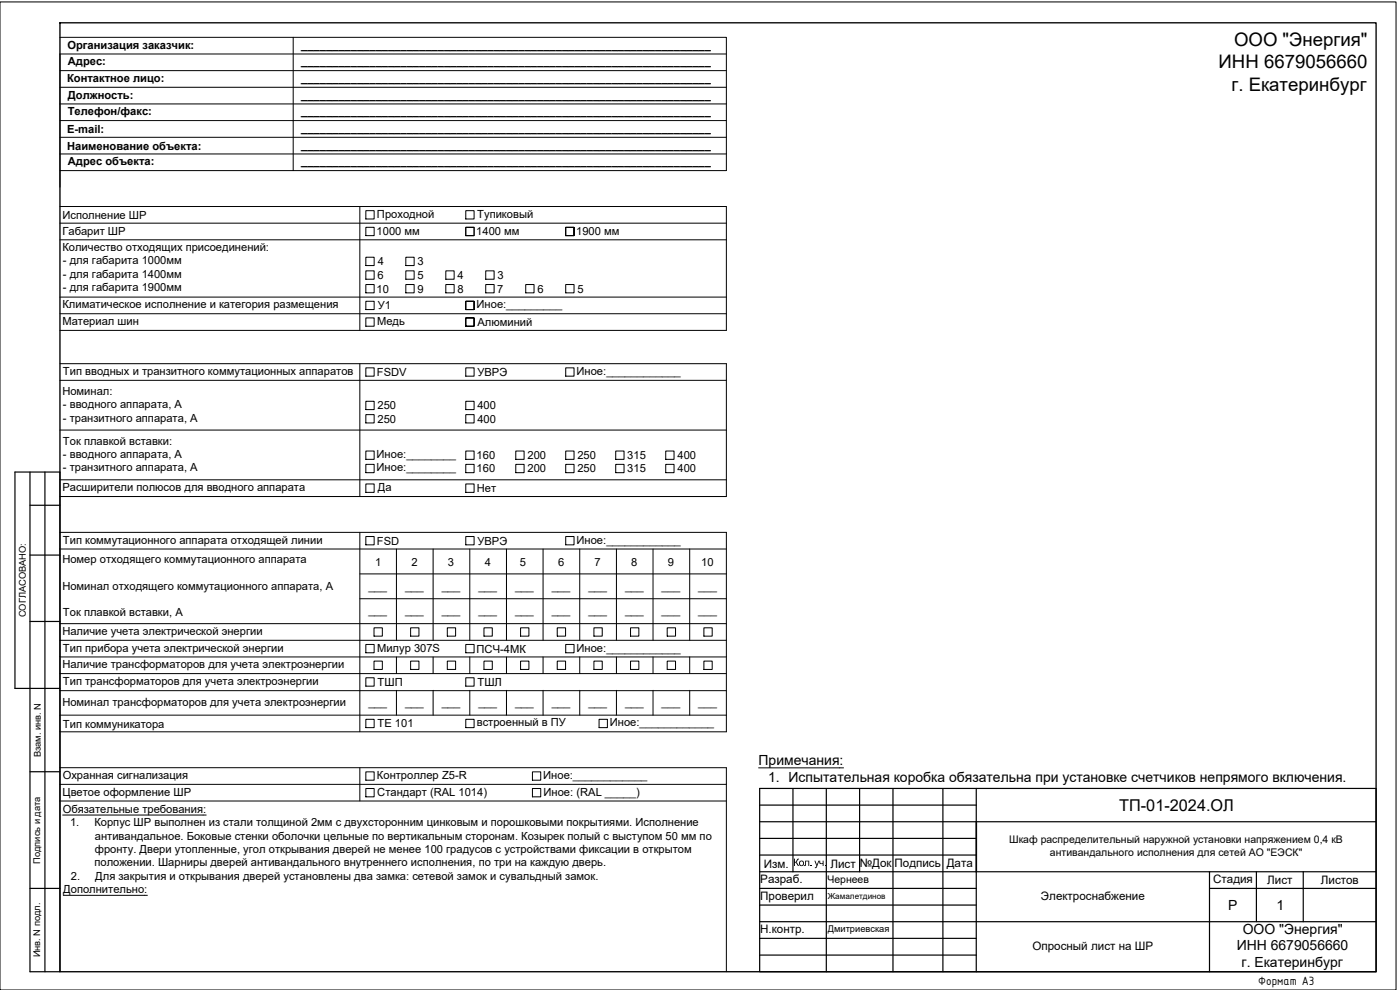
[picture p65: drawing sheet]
<svg xmlns="http://www.w3.org/2000/svg" width="420mm" height="297mm" viewBox="0 0 420 297" stroke-linecap="round" stroke-linejoin="round" font-family="sans-serif">
<defs><g id="words">
<g font-size="5.6">
<text x="370.4" y="13.7">ООО &quot;Энергия&quot;</text>
<text x="365.7" y="20.4">ИНН 6679056660</text>
<text x="369.6" y="27.2">г. Екатеринбург</text>
</g>
<text font-size="4.9" x="335.9" y="243.3">ТП-01-2024.ОЛ</text>
<g font-size="4.2">
<text x="227.7" y="229.5">Примечания:</text>
<text x="230.5" y="234.6">1. Испытательная коробка обязательна при установке счетчиков непрямого включения.</text>
<text x="368.6" y="273.1">Р</text>
<text x="383.1" y="273.1">1</text>
<text x="373" y="280.1">ООО &quot;Энергия&quot;</text>
<text x="371.2" y="285.1">ИНН 6679056660</text>
<text x="372.6" y="290.2">г. Екатеринбург</text>
</g>
<text font-size="3.9" x="377.6" y="295.5">Формат А3</text>
<g font-size="3.5">
<text x="229.3" y="260.3">Изм.</text>
<text x="249.2" y="260.3">Лист</text>
<text x="258" y="260">№Док</text>
<text x="268.5" y="260">Подпись</text>
<text x="284.1" y="260">Дата</text>
<text x="228.2" y="269.9">Проверил</text>
<text x="228.2" y="265">Разраб.</text>
<text x="312.4" y="270">Электроснабжение</text>
<text x="364.1" y="265.1">Стадия</text>
<text x="380.3" y="265.3">Лист</text>
<text x="396.4" y="265.3">Листов</text>
<text x="228.2" y="280">Н.контр.</text>
<text x="309.8" y="285">Опросный лист на ШР</text>
</g>
<g font-size="3.4">
<text x="20.2" y="14.6">Организация заказчик:</text>
<text x="90.4" y="14.6">__________________________________________________________________</text>
<text x="20.4" y="19.6">Адрес:</text>
<text x="90.4" y="19.6">__________________________________________________________________</text>
<text x="20.1" y="24.7">Контактное лицо:</text>
<text x="20.4" y="29.6">Должность:</text>
<text x="90.4" y="29.6">__________________________________________________________________</text>
<text x="90.4" y="24.6">__________________________________________________________________</text>
<text x="20.3" y="34.6">Телефон/факс:</text>
<text x="90.4" y="34.6">__________________________________________________________________</text>
<text x="20.2" y="39.9">E-mail:</text>
<text x="90.4" y="39.6">__________________________________________________________________</text>
<text x="20.2" y="44.9">Наименование объекта:</text>
<text x="90.4" y="44.6">__________________________________________________________________</text>
<text x="20.4" y="49.6">Адрес объекта:</text>
<text x="90.4" y="49.6">__________________________________________________________________</text>
<text x="18.7" y="65.6">Исполнение ШР</text>
<text x="113.1" y="65.3">Проходной</text>
<text x="143.2" y="65.3">Тупиковый</text>
<text x="18.7" y="70.4">Габарит ШР</text>
<text x="113" y="70.6">1000 мм</text>
<text x="142.9" y="70.6">1400 мм</text>
<text x="172.9" y="70.6">1900 мм</text>
<text x="18.7" y="75.3">Количество отходящих присоединений:</text>
<text x="18.9" y="79.3">- для габарита 1000мм</text>
<text x="18.9" y="83.4">- для габарита 1400мм</text>
<text x="113.3" y="83.7">6</text>
<text x="113.3" y="79.6">4</text>
<text x="125.3" y="79.6">3</text>
<text x="125.3" y="83.7">5</text>
<text x="137.4" y="83.7">4</text>
<text x="149.3" y="83.7">3</text>
<text x="18.9" y="87.4">- для габарита 1900мм</text>
<text x="113" y="87.8">10</text>
<text x="125.3" y="87.8">9</text>
<text x="137.3" y="87.8">8</text>
<text x="149.2" y="87.8">7</text>
<text x="161.3" y="87.8">6</text>
<text x="173.3" y="87.8">5</text>
<text x="18.7" y="92.5">Климатическое исполнение и категория размещения</text>
<text x="113.4" y="92.8">У1</text>
<text x="143" y="92.5">Иное:_________</text>
<text x="18.7" y="97.5">Материал шин</text>
<text x="113.2" y="97.6">Медь</text>
<text x="143.3" y="97.8">Алюминий</text>
<text x="18.9" y="112.5">Тип вводных и транзитного коммутационных аппаратов</text>
<text x="113.1" y="112.8">FSDV</text>
<text x="143.3" y="112.8">УВРЭ</text>
<text x="173" y="112.5">Иное:____________</text>
<text x="18.7" y="118.5">Номинал:</text>
<text x="18.9" y="122.5">- вводного аппарата, А</text>
<text x="113.3" y="122.8">250</text>
<text x="143.3" y="122.8">400</text>
<text x="18.9" y="126.5">- транзитного аппарата, А</text>
<text x="113.3" y="126.8">250</text>
<text x="143.3" y="126.8">400</text>
<text x="18.9" y="137.4">- вводного аппарата, А</text>
<text x="18.9" y="133.4">Ток плавкой вставки:</text>
<text x="113" y="137.4">Иное:________</text>
<text x="143" y="137.8">160</text>
<text x="158.3" y="137.8">200</text>
<text x="173.3" y="137.8">250</text>
<text x="188.3" y="137.8">315</text>
<text x="203.3" y="137.8">400</text>
<text x="18.9" y="141.4">- транзитного аппарата, А</text>
<text x="113" y="141.4">Иное:________</text>
<text x="143" y="141.8">160</text>
<text x="158.3" y="141.8">200</text>
<text x="173.3" y="141.8">250</text>
<text x="188.3" y="141.8">315</text>
<text x="203.3" y="141.8">400</text>
<text x="18.7" y="147.3">Расширители полюсов для вводного аппарата</text>
<text x="113.4" y="147.4">Да</text>
<text x="143.1" y="147.6">Нет</text>
<text x="18.9" y="163.1">Тип коммутационного аппарата отходящей линии</text>
<text x="113.1" y="163.4">FSD</text>
<text x="143.3" y="163.4">УВРЭ</text>
<text x="173" y="163.1">Иное:____________</text>
<text x="18.7" y="168.9">Номер отходящего коммутационного аппарата</text>
<text x="112.6" y="169.8">1</text>
<text x="123.5" y="169.8">2</text>
<text x="134.5" y="169.7">3</text>
<text x="145.5" y="169.8">4</text>
<text x="156" y="169.7">5</text>
<text x="167.5" y="169.7">6</text>
<text x="178.5" y="169.8">7</text>
<text x="189.5" y="169.7">8</text>
<text x="200.4" y="169.7">9</text>
<text x="210.4" y="169.7">10</text>
<text x="18.7" y="176.9">Номинал отходящего коммутационного аппарата, А</text>
<text x="110.6" y="176.9">___</text>
<text x="121.6" y="176.9">___</text>
<text x="132.6" y="176.9">___</text>
<text x="143.6" y="176.9">___</text>
<text x="154.6" y="176.9">___</text>
<text x="165.6" y="176.9">___</text>
<text x="176.6" y="176.9">___</text>
<text x="187.6" y="176.9">___</text>
<text x="198.6" y="176.9">___</text>
<text x="209.6" y="176.9">___</text>
<text x="18.9" y="184.9">Ток плавкой вставки, А</text>
<text x="110.6" y="184.3">___</text>
<text x="121.6" y="184.3">___</text>
<text x="132.6" y="184.3">___</text>
<text x="143.6" y="184.3">___</text>
<text x="154.6" y="184.3">___</text>
<text x="165.6" y="184.3">___</text>
<text x="176.6" y="184.3">___</text>
<text x="187.6" y="184.3">___</text>
<text x="198.6" y="184.3">___</text>
<text x="209.6" y="184.3">___</text>
<text x="18.7" y="190.5">Наличие учета электрической энергии</text>
<text x="18.9" y="195.5">Тип прибора учета электрической энергии</text>
<text x="113.2" y="195.5">Милур 307S</text>
<text x="143" y="195.8">ПСЧ-4МК</text>
<text x="173" y="195.5">Иное:____________</text>
<text x="18.7" y="200.5">Наличие трансформаторов для учета электроэнергии</text>
<text x="18.9" y="205.5">Тип трансформаторов для учета электроэнергии</text>
<text x="113.3" y="205.8">ТШП</text>
<text x="143.3" y="205.8">ТШЛ</text>
<text x="18.7" y="211.7">Номинал трансформаторов для учета электроэнергии</text>
<text x="110.6" y="211.8">___</text>
<text x="121.6" y="211.8">___</text>
<text x="132.6" y="211.8">___</text>
<text x="143.6" y="211.8">___</text>
<text x="154.6" y="211.8">___</text>
<text x="165.6" y="211.8">___</text>
<text x="176.6" y="211.8">___</text>
<text x="187.6" y="211.8">___</text>
<text x="198.6" y="211.8">___</text>
<text x="209.6" y="211.8">___</text>
<text x="18.9" y="218.3">Тип коммуникатора</text>
<text x="113.3" y="218.3">ТЕ 101</text>
<text x="143.1" y="217.9">встроенный в ПУ</text>
<text x="183" y="217.9">Иное:____________</text>
<text x="18.8" y="233.8">Охранная сигнализация</text>
<text x="113.1" y="233.7">Контроллер Z5-R</text>
<text x="163" y="233.7">Иное:____________</text>
<text x="18.7" y="238.7">Цветое оформление ШР</text>
<text x="113.2" y="238.7">Стандарт (RAL 1014)</text>
<text x="163.1" y="238.7">Иное: (RAL _____)</text>
<text x="18.8" y="243.8">Обязательные требования:</text>
<text x="21" y="247.8">1.</text>
<text x="28.3" y="247.8">Корпус ШР выполнен из стали толщиной 2мм с двухсторонним цинковым и порошковыми покрытиями. Исполнение</text>
<text x="28.5" y="251.9">антивандальное. Боковые стенки оболочки цельные по вертикальным сторонам. Козырек полый с выступом 50 мм по</text>
<text x="28.5" y="255.9">фронту. Двери утопленные, угол открывания дверей не менее 100 градусов с устройствами фиксации в открытом</text>
<text x="21.3" y="263.9">2.</text>
<text x="28.4" y="259.9">положении. Шарниры дверей антивандального внутреннего исполнения, по три на каждую дверь.</text>
<text x="28.6" y="263.9">Для закрытия и открывания дверей установлены два замка: сетевой замок и сувальдный замок.</text>
<text x="19" y="267.9">Дополнительно:</text>
</g>
<g font-size="3.1">
<text x="302.9" y="253.1">Шкаф распределительный наружной установки напряжением 0,4 кВ</text>
<text x="315.1" y="256.8">антивандального исполнения для сетей АО &quot;ЕЭСК&quot;</text>
<text x="238" y="259.8">Кол . уч.</text>
<text x="248.3" y="264.9">Чернеев</text>
</g>
<g font-size="2.8">
<text x="7.7" y="185.2" transform="rotate(-90 7.7 185.2)">СОГЛАСОВАНО:</text>
<text x="12.2" y="227.2" transform="rotate(-90 12.2 227.2)">Взам. инв. N</text>
<text x="12" y="259.2" transform="rotate(-90 12 259.2)">Подпись и дата</text>
<text x="248.4" y="279.8">Дмитриевская</text>
<text x="12" y="287.3" transform="rotate(-90 12 287.3)">Инв. N подл.</text>
</g>
<text font-size="2.4" x="248.4" y="269.8">Жамалетдинов</text>
</g></defs>
<!-- layer: 0 -->
<g fill="none" stroke="#000" stroke-width=".3">
<path d="M0 .6h419v296.4h-419zM18 16.2v40M88 11.2v40M18 62h200v37.1h-200M18 67h200M18 72h200M108 62v37.1M109.8 63.2h2.5v2.5h-2.5zM109.8 68.2h2.5v2.5h-2.5zM109.8 77.2h2.5v2.5h-2.5zM121.8 77.2h2.5v2.5h-2.5zM139.8 63.2h2.5v2.5h-2.5z"/>
<path d="M139.8 68.2h2.5v2.5h-2.5zM169.8 68.2h2.5v2.5h-2.5h2.5v-2.5h-2.5v2.5zM18 94.1h200M18 89.1h200M109.8 90.4h2.5v2.5h-2.5zM109.8 95.4h2.5v2.5h-2.5zM109.8 81.3h2.5v2.5h-2.5zM109.8 85.4h2.5v2.5h-2.5zM121.8 81.3h2.5v2.5h-2.5zM121.8 85.4h2.5v2.5h-2.5zM133.8 81.3h2.5v2.5h-2.5zM133.8 85.4h2.5v2.5h-2.5z"/>
<path d="M139.8 90.4h2.5v2.5h-2.5h2.5v-2.5h-2.5v2.5zM139.8 95.4h2.5v2.5h-2.5h2.5v-2.5h-2.5v2.5zM145.8 81.3h2.5v2.5h-2.5zM145.8 85.4h2.5v2.5h-2.5zM157.8 85.4h2.5v2.5h-2.5zM169.8 85.4h2.5v2.5h-2.5zM18 109.1h200v39.9h-200M18 114.1h200M108 109.1v39.9M109.8 110.4h2.5v2.5h-2.5zM139.8 110.4h2.5v2.5h-2.5zM169.8 110.4h2.5v2.5h-2.5z"/>
<path d="M18 129h200M109.8 120.4h2.5v2.5h-2.5zM109.8 124.4h2.5v2.5h-2.5zM109.8 135.3h2.5v2.5h-2.5zM109.8 139.3h2.5v2.5h-2.5zM139.8 120.4h2.5v2.5h-2.5zM139.8 124.4h2.5v2.5h-2.5zM139.8 135.3h2.5v2.5h-2.5zM139.8 139.3h2.5v2.5h-2.5zM154.8 135.3h2.5v2.5h-2.5zM154.8 139.3h2.5v2.5h-2.5zM169.8 135.3h2.5v2.5h-2.5z"/>
<path d="M169.8 139.3h2.5v2.5h-2.5zM184.8 135.3h2.5v2.5h-2.5zM184.8 139.3h2.5v2.5h-2.5zM199.8 135.3h2.5v2.5h-2.5zM199.8 139.3h2.5v2.5h-2.5zM18 159.7h200v59.9h-200M18 144h200M108 159.7v59.9M109.8 145.2h2.5v2.5h-2.5zM139.8 145.2h2.5v2.5h-2.5zM18 164.7h200M108 172.2h110"/>
<path d="M108 179.6h110M109.8 161h2.5v2.5h-2.5zM119 164.7v27.4M130 164.7v27.4M139.8 161h2.5v2.5h-2.5zM141 164.7v27.4M152 164.7v27.4M163 164.7v27.4M169.8 161h2.5v2.5h-2.5zM174 164.7v27.4M185 164.7v27.4M196 164.7v27.4"/>
<path d="M207 164.7v27.4M18 187.1h200M18 192.1h200M18 197.1h200M109.8 193.4h2.5v2.5h-2.5zM112.2 188.4h2.5v2.5h-2.5zM112.2 198.4h2.5v2.5h-2.5zM119 197.1v5M123.2 188.4h2.5v2.5h-2.5zM123.2 198.4h2.5v2.5h-2.5zM130 197.1v5M134.2 188.4h2.5v2.5h-2.5z"/>
<path d="M134.2 198.4h2.5v2.5h-2.5zM139.8 193.4h2.5v2.5h-2.5zM141 197.1v5M145.2 188.4h2.5v2.5h-2.5zM145.2 198.4h2.5v2.5h-2.5zM152 197.1v5M156.2 188.4h2.5v2.5h-2.5zM156.2 198.4h2.5v2.5h-2.5zM163 197.1v5M167.2 188.4h2.5v2.5h-2.5zM167.2 198.4h2.5v2.5h-2.5zM169.8 193.4h2.5v2.5h-2.5z"/>
<path d="M174 197.1v5M178.2 188.4h2.5v2.5h-2.5zM178.2 198.4h2.5v2.5h-2.5zM185 197.1v5M189.2 188.4h2.5v2.5h-2.5zM189.2 198.4h2.5v2.5h-2.5zM196 197.1v5M200.2 188.4h2.5v2.5h-2.5zM200.2 198.4h2.5v2.5h-2.5zM207 197.1v5M211.2 188.4h2.5v2.5h-2.5zM211.2 198.4h2.5v2.5h-2.5z"/>
<path d="M18 202.1h200M18 214.6h200M18 207.2h200M109.8 203.4h2.5v2.5h-2.5zM109.8 215.8h2.5v2.5h-2.5zM119 207.1v7.5M130 207.1v7.5M139.8 203.4h2.5v2.5h-2.5zM139.8 215.8h2.5v2.5h-2.5zM141 207.1v7.5M152 207.1v7.5M163 207.1v7.5"/>
<path d="M174 207.1v7.5M179.8 215.8h2.5v2.5h-2.5zM185 207.1v7.5M196 207.1v7.5M207 207.1v7.5M18 230.3h200v61.3M18 235.3h200M108 230.3v10M109.8 231.6h2.5v2.5h-2.5zM109.8 236.6h2.5v2.5h-2.5zM159.8 231.6h2.5v2.5h-2.5zM159.8 236.6h2.5v2.5h-2.5z"/>
<path d="M18 240.3h200M18.8 244.5h43.1M19 268.6h25.2"/>
</g>
<path d="M18 11.2h200v40h-200M18 16.2h200M18 21.2h200M18 26.2h200M18 31.2h200M18 36.2h200M18 41.2h200M18 46.2h200" fill="none" stroke="#000" stroke-width=".3"/>
<path d="M18 6.8h395v284.8h-395z" fill="none" stroke="#000" stroke-width=".4"/>
<path d="M9 141.6v150h9v-150h-13.5v65h13.5M9 151.6h9M13.5 141.6v150M9 166.5h9M9 186.5h9M9 231.5h9M9 266.6h9" fill="none" stroke="#000" stroke-width=".36"/>
<!-- layer: 0 -->
<g fill="none" stroke="#000" stroke-width=".36">
<path d="M228 236.6h185v55h-185zM238 236.6v25M248 236.6v55M258 236.6v25M268 236.6v55M283 236.6v55M293 236.6v10M228 241.6h65M228 246.6h185M228 251.6h65M228 256.5h65M228 261.6h185"/>
<path d="M228 266.6h65M228 271.6h65M228 276.5h185M293 261.6v30M363 266.6h50M363 261.6v30M377.1 261.6v14.9M391.1 261.6v14.9M228 281.5h65M228 286.6h65"/>
</g>
<path d="M293 246.6v15" fill="none" stroke="#000" stroke-width=".51"/>
<path d="M227.7 230.4h25.5" fill="none" stroke="#000" stroke-width=".3"/>
<use href="#words"/>
</svg>
